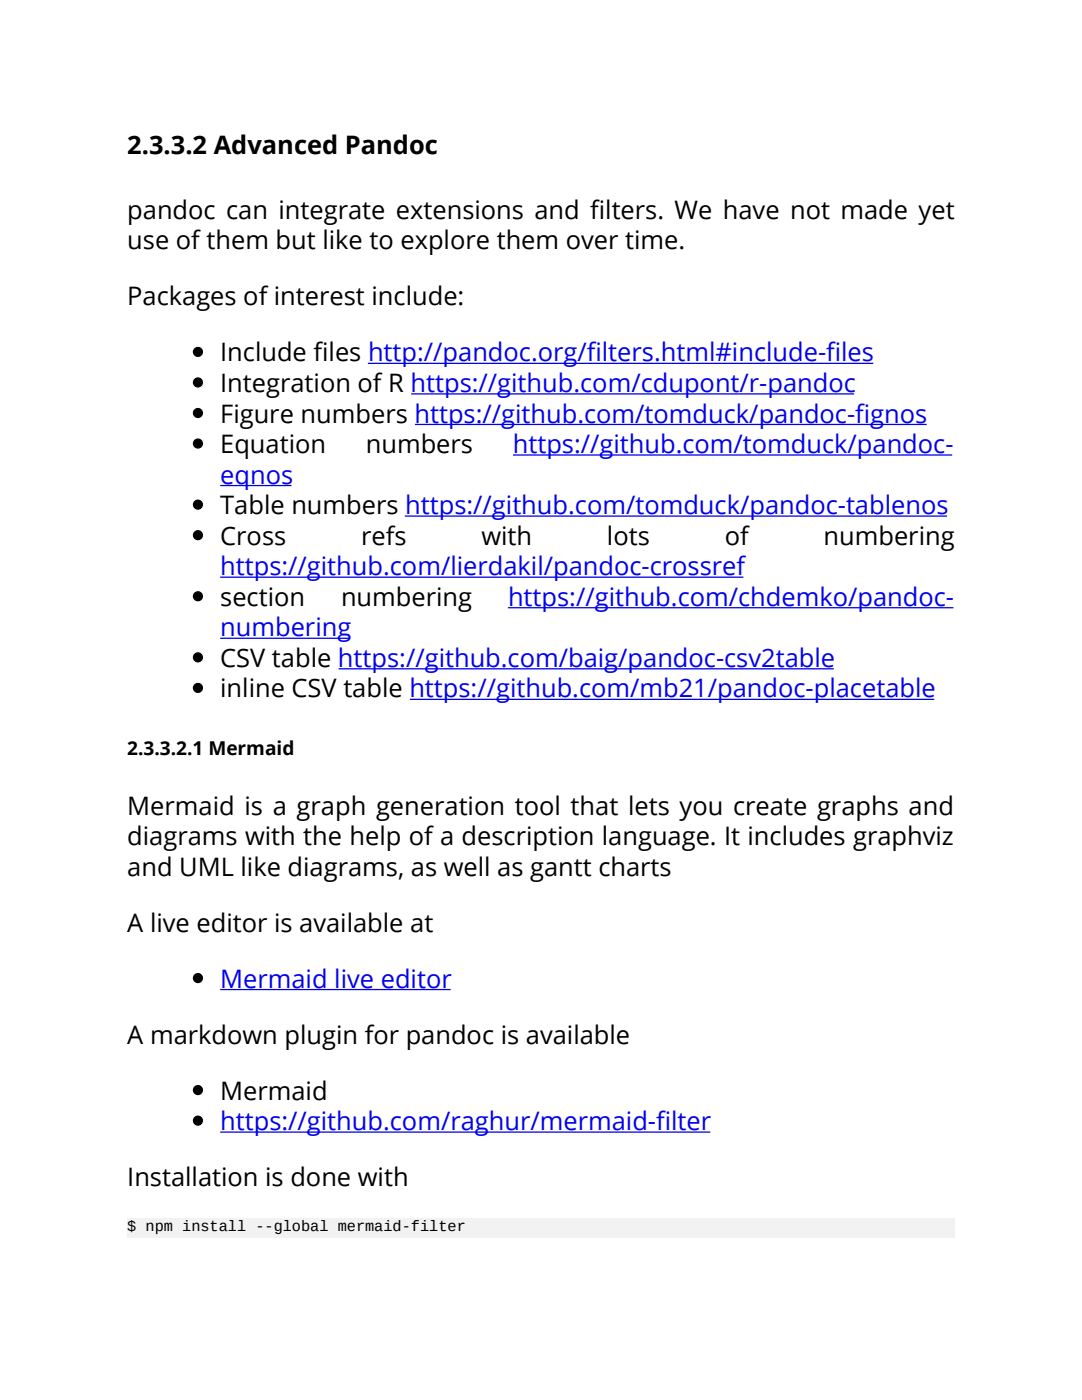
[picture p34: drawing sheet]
<svg xmlns="http://www.w3.org/2000/svg" width="216mm" height="279mm" viewBox="0 0 216 279" stroke-linecap="round" stroke-linejoin="round" font-family="sans-serif">
<defs><g id="words">
<g font-size="5.1">
<text x="25.4" y="30.7">2.3.3.2 Advanced Pandoc</text>
<text x="25.4" y="43.7">pandoc can integrate extensions and filters. We have not made yet</text>
<text x="25.4" y="49.8">use of them but like to explore them over time.</text>
<text x="25.4" y="61">Packages of interest include:</text>
<text x="43.9" y="72.1">Include files http://pandoc.org/filters.html#include-files</text>
<text x="43.9" y="78.2">Integration of R https://github.com/cdupont/r-pandoc</text>
<text x="43.9" y="84.3">Figure numbers https://github.com/tomduck/pandoc-fignos</text>
<text x="43.9" y="90.4">Equation</text>
<text x="73" y="90.4">numbers</text>
<text x="43.9" y="102.6">Table numbers https://github.com/tomduck/pandoc-tablenos</text>
<text x="43.9" y="108.7">Cross</text>
<text x="72.1" y="108.7">refs</text>
<text x="96" y="108.7">with</text>
<text x="121.1" y="108.7">lots</text>
<text x="144.6" y="108.7">of</text>
<text x="164.3" y="108.7">numbering</text>
<text x="43.9" y="120.9">section</text>
<text x="68" y="120.9">numbering</text>
<text x="43.9" y="133.1">CSV table https://github.com/baig/pandoc-csv2table</text>
<text x="43.9" y="139.2">inline CSV table https://github.com/mb21/pandoc-placetable</text>
<text x="25.4" y="162.6">Mermaid is a graph generation tool that lets you create graphs and</text>
<text x="25.4" y="168.7">diagrams with the help of a description language. It includes graphviz</text>
<text x="25.4" y="174.8">and UML like diagrams, as well as gantt charts</text>
<text x="25.4" y="185.9">A live editor is available at</text>
<text x="25.4" y="208.3">A markdown plugin for pandoc is available</text>
<text x="43.9" y="219.5">Mermaid</text>
<text x="25.4" y="236.7">Installation is done with</text>
</g>
<g font-size="5.1" fill="#00e">
<text x="102.3" y="90.4">https://github.com/tomduck/pandoc-</text>
<text x="43.9" y="96.5">eqnos</text>
<text x="43.9" y="114.8">https://github.com/lierdakil/pandoc-crossref</text>
<text x="101.4" y="120.9">https://github.com/chdemko/pandoc-</text>
<text x="43.9" y="127">numbering</text>
<text x="43.9" y="197.1">Mermaid live editor</text>
<text x="43.9" y="225.6">https://github.com/raghur/mermaid-filter</text>
</g>
<text font-size="3.8" x="25.4" y="150.6">2.3.3.2.1 Mermaid</text>
<text font-size="3" x="25.4" y="245.6">$ npm install --global mermaid-filter</text>
</g></defs>
<path d="M25.4 243.1h165.1v3.8h-165.1z" fill="#f2f2f2"/>
<g fill="#000" stroke="#000" stroke-width=".25">
<circle cx="39.5" cy="76.3" r=".89"/>
<circle cx="39.5" cy="70.2" r=".89"/>
<circle cx="39.5" cy="82.4" r=".89"/>
<circle cx="39.5" cy="88.5" r=".89"/>
<circle cx="39.5" cy="119" r=".89"/>
<circle cx="39.5" cy="106.8" r=".89"/>
<circle cx="39.5" cy="100.7" r=".89"/>
<circle cx="39.5" cy="137.3" r=".89"/>
<circle cx="39.5" cy="131.2" r=".89"/>
<circle cx="39.5" cy="195.2" r=".89"/>
<circle cx="39.5" cy="217.6" r=".89"/>
<circle cx="39.5" cy="223.6" r=".89"/>
</g>
<g fill="none" stroke="#00e" stroke-width=".25">
<path d="M73.4 72.5h100.8zM82 78.6h88.4zM43.9 96.9h14.3zM82.8 84.7h102.1zM102.4 90.8h87.6zM43.9 115.2h104.4zM80.8 103h108.2zM43.9 127.4h26zM67.6 133.5h98.8zM81.8 139.6h104.6zM101.3 121.3h88.9zM43.9 197.5h46z"/>
<path d="M43.9 225.9h97.8z"/>
</g>
<path d="M25.4 243.1h67.6v3.5h-67.6z" fill="#f2f2f2"/>
<use href="#words"/>
</svg>
